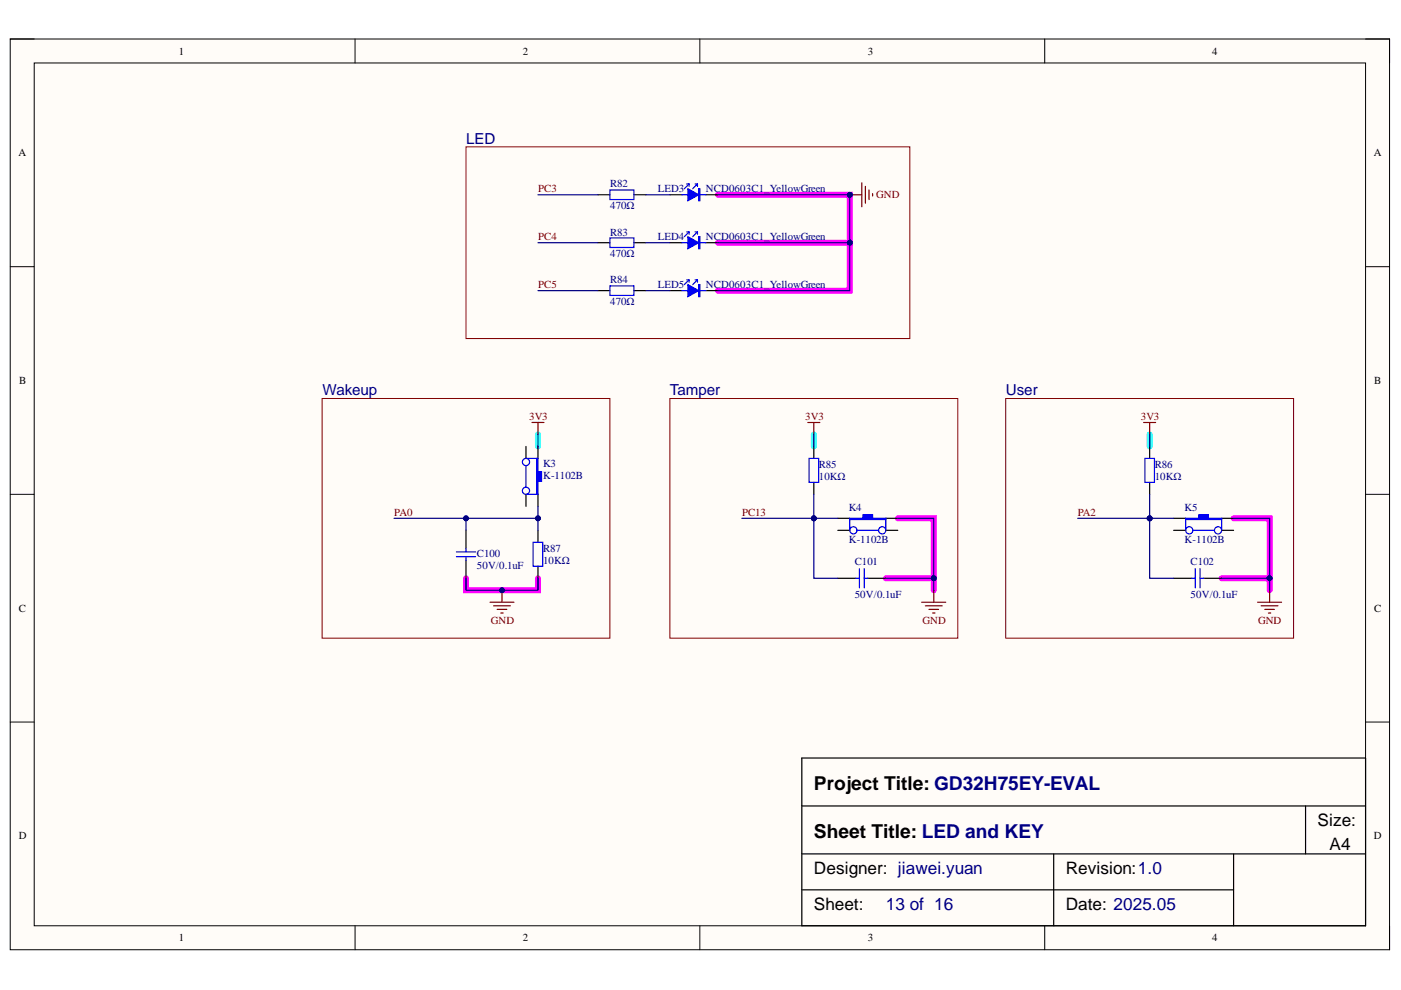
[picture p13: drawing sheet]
<svg xmlns="http://www.w3.org/2000/svg" width="297mm" height="210mm" viewBox="0 0 297 210" stroke-linecap="round" stroke-linejoin="round" font-family="sans-serif">
<defs><g id="words">
<g font-size="4.1">
<text x="172.6" y="167.4">Project Title: GD32H75EY-EVAL</text>
<text x="172.6" y="177.6">Sheet Title: LED and KEY</text>
</g>
<g font-size="3.6">
<text x="279.3" y="175.1">Size:</text>
<text x="172.6" y="185.3">Designer: jiawei.yuan</text>
<text x="226" y="185.3">Revision:1.0</text>
<text x="281.9" y="180.2">A4</text>
<text x="172.6" y="193">Sheet:</text>
<text x="226" y="193">Date: 2025.05</text>
</g>
<text font-size="3.6" fill="#000080" x="187.8" y="193">13 of 16</text>
<g font-size="3.2" fill="#000080">
<text x="98.8" y="30.4">LED</text>
<text x="68.4" y="83.8">Wakeup</text>
<text x="142" y="83.8">Tamper</text>
<text x="213.3" y="83.8">User</text>
</g>
<g font-size="2.3">
<text x="37.9" y="11.6">1</text>
<text x="110.8" y="11.6">2</text>
<text x="184" y="11.6">3</text>
<text x="257" y="11.6">4</text>
<text x="3.9" y="33.1">A</text>
<text x="291.3" y="33.1">A</text>
<text x="4.1" y="81.4">B</text>
<text x="291.4" y="81.4">B</text>
<text x="4" y="129.7">C</text>
<text x="291.4" y="129.7">C</text>
<text x="4" y="177.9">D</text>
<text x="291.3" y="177.9">D</text>
<text x="37.9" y="199.6">1</text>
<text x="110.8" y="199.6">2</text>
<text x="184" y="199.6">3</text>
<text x="257" y="199.6">4</text>
</g>
<g font-size="2.3" fill="#800000">
<text x="114.1" y="40.7">PC3</text>
<text x="185.8" y="42">GND</text>
<text x="114.1" y="51">PC4</text>
<text x="114.1" y="61.1">PC5</text>
<text x="112.2" y="89">3V3</text>
<text x="170.7" y="89">3V3</text>
<text x="241.9" y="89">3V3</text>
<text x="83.6" y="109.4">PA0</text>
<text x="157.4" y="109.4">PC13</text>
<text x="228.5" y="109.4">PA2</text>
<text x="104.1" y="132.2">GND</text>
<text x="195.6" y="132.2">GND</text>
<text x="266.7" y="132.2">GND</text>
</g>
<g font-size="2.3" fill="#000080">
<text x="129.4" y="39.7">R82</text>
<text x="139.5" y="40.7">LED3</text>
<text x="149.7" y="40.7">NCD0603C1_YellowGreen</text>
<text x="129.4" y="44.3">470Ω</text>
<text x="129.4" y="50">R83</text>
<text x="139.5" y="51">LED4</text>
<text x="149.7" y="51">NCD0603C1_YellowGreen</text>
<text x="129.4" y="54.5">470Ω</text>
<text x="129.4" y="60.1">R84</text>
<text x="129.4" y="64.7">470Ω</text>
<text x="139.5" y="61.1">LED5</text>
<text x="149.7" y="61.1">NCD0603C1_YellowGreen</text>
<text x="115.1" y="99">K3</text>
<text x="115.1" y="101.5">K-1102B</text>
<text x="173.6" y="99.2">R85</text>
<text x="173.6" y="101.8">10KΩ</text>
<text x="244.8" y="99.2">R86</text>
<text x="244.8" y="101.8">10KΩ</text>
<text x="179.9" y="108.4">K4</text>
<text x="251.2" y="108.4">K5</text>
<text x="101.1" y="118">C100</text>
<text x="115.1" y="117">R87</text>
<text x="115.1" y="119.5">10KΩ</text>
<text x="179.9" y="115.2">K-1102B</text>
<text x="181.2" y="119.8">C101</text>
<text x="251.2" y="115.2">K-1102B</text>
<text x="252.4" y="119.8">C102</text>
<text x="101.1" y="120.5">50V/0.1uF</text>
<text x="181.2" y="126.9">50V/0.1uF</text>
<text x="252.4" y="126.9">50V/0.1uF</text>
</g>
</g></defs>
<path d="M2.2 8.3h292.4v193.1h-292.4z" fill-rule="evenodd" fill="#fffcf8"/>
<path d="M2.2 8.3h292.4v193.1h-292.4z" fill="none" stroke="#000" stroke-width=".21"/>
<path d="M7.3 13.4h282.2v182.9h-282.2z" fill-rule="evenodd" fill="#fffcf8"/>
<g fill="none" stroke="#000" stroke-width=".21">
<path d="M2.2 8.3h5.1M7.3 13.4h282.2v182.9h-282.2zM75.3 8.3v5M148.4 8.3v5M221.5 8.3v5.1M289.5 8.3h5.1v5.1M2.2 56.5h5.1M289.5 56.5h5.1M2.2 104.8h5.1M289.5 104.8h5.1M2.2 153.1h5.1M289.5 153.1h5.1"/>
<path d="M75.3 196.3v5.1M148.4 196.3v5.1M221.5 196.3v5.1M294.6 196.3v5.1"/>
</g>
<path d="M152.2 41.3h28v10.2h-28M180.2 51.5v10.1h-28M190.3 109.9h7.7v15.2M261.5 109.9h7.7v15.2M98.8 122.6v2.5h15.3v-2.5M187.8 122.6h10.2M259 122.6h10.2" fill="none" stroke="#f0f" stroke-width="1.3"/>
<path d="M114.1 92.1v2.6M172.5 92.1v2.6M243.7 92.1v2.6" fill="none" stroke="#0ff" stroke-width="1.3"/>
<path d="M126.8 41.3h2.5M134.4 41.3h2.5M142 41.3h2.6M149.7 41.3h2.5M170 160.7h119.5v35.6h-119.5zM170 170.9h119.5M276.8 170.9v10.1M170 181h119.5M170 188.7h91.5M223.4 181v15.3M261.5 181v15.3" fill="none" stroke="#000" stroke-width=".25"/>
<path d="M129.3 40.3h5.1v2h-5.1z" fill="none" stroke="#00f" stroke-width=".25"/>
<path d="M145.8 40l2.3 1.3-2.3 1.3z" fill="#00f"/>
<path d="M145.6 39h.5M146.1 39l-1 1M146.1 39v.5M147.4 39h.5M147.9 39l-1 1M147.9 39v.5M129.3 50.4h5.1v2.1h-5.1zM144.6 41.3h1.2M145.8 40l2.3 1.3-2.3 1.3zM148.1 40h.3v2.6h-.3zM148.3 40v2.6M148.4 41.3h1.3" fill="none" stroke="#00f" stroke-width=".25"/>
<path d="M126.8 51.5h2.5M134.4 51.5h2.5M142 51.5h2.6M149.7 51.5h2.5" fill="none" stroke="#000" stroke-width=".25"/>
<path d="M145.8 50.2l2.3 1.3-2.3 1.2z" fill="#00f"/>
<path d="M144.6 51.5h1.2M145.6 49.2h.5M145.8 50.2l2.3 1.3-2.3 1.2zM146.1 49.2l-1 1M146.1 49.2v.5M147.4 49.2h.5M147.9 49.2l-1 1M147.9 49.2v.5M148.1 50.2h.3v2.5h-.3zM148.3 50.2v2.5M148.4 51.5h1.3M129.3 60.6h5.1v2h-5.1z" fill="none" stroke="#00f" stroke-width=".25"/>
<path d="M126.8 61.6h2.5M134.4 61.6h2.5M142 61.6h2.6M149.7 61.6h2.5" fill="none" stroke="#000" stroke-width=".25"/>
<path d="M145.8 60.4l2.3 1.2-2.3 1.3z" fill="#00f"/>
<path d="M145.6 59.3h.5M146.1 59.3l-1 1.1M146.1 59.3v.5M147.4 59.3h.5M147.9 59.3l-1 1.1M147.9 59.3v.5M144.6 61.6h1.2M145.8 60.4l2.3 1.2-2.3 1.3zM148.1 60.4h.3v2.5h-.3zM148.3 60.4v2.5M148.4 61.6h1.3" fill="none" stroke="#00f" stroke-width=".25"/>
<path d="M182.7 38.8v5M183.5 39.5v3.6M180.2 41.3h2.5M184.2 40.3v2M185 41v.6" fill="none" stroke="#800000" stroke-width=".25"/>
<circle cx="180.2" cy="41.3" r=".51" fill="#000080"/>
<circle cx="180.2" cy="41.3" r=".51" fill="none" stroke="#000080" stroke-width=".21"/>
<path d="M98.8 31.1h94.1v40.7h-94.1zM68.3 84.5h61v50.8h-61z" fill="none" stroke="#800000" stroke-width=".21"/>
<path d="M112.8 89.6h2.5M114.1 89.6v2.5" fill="none" stroke="#800000" stroke-width=".25"/>
<path d="M114.1 94.7v2.5M114.1 104.8v2.6" fill="none" stroke="#000" stroke-width=".25"/>
<path d="M113.8 97.2h.3v2.8h.7v2h-.7v2.8h-.3z" fill-rule="evenodd" fill="#00f"/>
<g fill="none" stroke="#00f" stroke-width=".25">
<path d="M111.5 97.2h2.6M111.5 98.7v4.6M113.8 97.2h.3v2.8h.7v2h-.7v2.8h-.3zM96.8 117h4M96.8 118h4M98.8 116.3v.7M98.8 118v.8M111.5 104.8h2.6M113 115h2.1v5.1h-2.1z"/>
<circle cx="111.5" cy="98" r=".76"/>
<circle cx="111.5" cy="104.1" r=".76"/>
</g>
<path d="M111.5 94.7v2.5M98.8 112.4v3.9M98.8 118.8v3.8M111.5 104.8v2.6M114.1 112.4v2.6M114.1 120.1v2.5" fill="none" stroke="#000" stroke-width=".25"/>
<path d="M103.9 127.7h5.1M104.6 128.4h3.6M105.4 129.2h2M106.2 130h.5M106.4 125.1v2.6" fill="none" stroke="#800000" stroke-width=".25"/>
<circle cx="106.4" cy="125.1" r=".51" fill="#000080"/>
<circle cx="106.4" cy="125.1" r=".51" fill="none" stroke="#000080" stroke-width=".21"/>
<path d="M142 84.5h61.1v50.8h-61.1z" fill="none" stroke="#800000" stroke-width=".21"/>
<path d="M171.3 89.6h2.5M172.5 89.6v2.5M195.4 127.7h5.1M196.2 128.4h3.6M197 129.2h2M197.7 130h.5M198 125.1v2.6" fill="none" stroke="#800000" stroke-width=".25"/>
<path d="M172.5 94.7v2.5M172.5 102.3v2.5M177.6 109.9h2.6M187.8 109.9h2.5M177.6 122.6h3.9M184 122.6h3.8" fill="none" stroke="#000" stroke-width=".25"/>
<path d="M171.5 97.2h2.1v5.1h-2.1zM181.5 122.6h.7M182.2 120.6v4M183.2 122.6h.8M183.2 120.6v4" fill="none" stroke="#00f" stroke-width=".25"/>
<path d="M180.2 109.9h2.8v-.8h2v.8h2.8v.2h-7.6z" fill-rule="evenodd" fill="#00f"/>
<g fill="none" stroke="#00f" stroke-width=".25">
<path d="M180.2 109.9h2.8v-.8h2v.8h2.8v.2h-7.6zM180.2 109.9v2.5M181.7 112.4h4.6M187.8 109.9v2.5"/>
<circle cx="180.9" cy="112.4" r=".76"/>
<circle cx="187" cy="112.4" r=".76"/>
</g>
<path d="M177.6 112.4h2.6M187.8 112.4h2.5" fill="none" stroke="#000" stroke-width=".25"/>
<path d="M136.9 41.3h5.1M136.9 51.5h5.1M152.2 41.3h28v10.2h-28M136.9 61.6h5.1" fill="none" stroke="#000080" stroke-width=".25"/>
<circle cx="180.2" cy="51.5" r=".51" fill="#000080"/>
<circle cx="180.2" cy="51.5" r=".51" fill="none" stroke="#000080" stroke-width=".21"/>
<circle cx="180.2" cy="41.3" r=".51" fill="#000080"/>
<circle cx="180.2" cy="41.3" r=".51" fill="none" stroke="#000080" stroke-width=".21"/>
<path d="M180.2 51.5v10.1h-28" fill="none" stroke="#000080" stroke-width=".25"/>
<circle cx="180.2" cy="51.5" r=".51" fill="#000080"/>
<circle cx="180.2" cy="51.5" r=".51" fill="none" stroke="#000080" stroke-width=".21"/>
<path d="M114.1 41.3h12.7M114.1 51.5h12.7M114.1 61.6h12.7M114.1 92.1v2.6M114.1 109.9h-15.3v2.5" fill="none" stroke="#000080" stroke-width=".25"/>
<circle cx="98.8" cy="109.9" r=".51" fill="#000080"/>
<circle cx="98.8" cy="109.9" r=".51" fill="none" stroke="#000080" stroke-width=".21"/>
<circle cx="114.1" cy="109.9" r=".51" fill="#000080"/>
<circle cx="114.1" cy="109.9" r=".51" fill="none" stroke="#000080" stroke-width=".21"/>
<path d="M98.8 122.6v2.5h15.3v-2.5" fill="none" stroke="#000080" stroke-width=".25"/>
<circle cx="106.4" cy="125.1" r=".51" fill="#000080"/>
<circle cx="106.4" cy="125.1" r=".51" fill="none" stroke="#000080" stroke-width=".21"/>
<path d="M83.5 109.9h15.3" fill="none" stroke="#000080" stroke-width=".25"/>
<circle cx="98.8" cy="109.9" r=".51" fill="#000080"/>
<circle cx="98.8" cy="109.9" r=".51" fill="none" stroke="#000080" stroke-width=".21"/>
<path d="M114.1 107.4v5" fill="none" stroke="#000080" stroke-width=".25"/>
<circle cx="114.1" cy="109.9" r=".51" fill="#000080"/>
<circle cx="114.1" cy="109.9" r=".51" fill="none" stroke="#000080" stroke-width=".21"/>
<path d="M172.5 92.1v2.6M172.5 104.8v5.1h-15.2" fill="none" stroke="#000080" stroke-width=".25"/>
<circle cx="172.5" cy="109.9" r=".51" fill="#000080"/>
<circle cx="172.5" cy="109.9" r=".51" fill="none" stroke="#000080" stroke-width=".21"/>
<path d="M172.5 109.9h5.1" fill="none" stroke="#000080" stroke-width=".25"/>
<circle cx="172.5" cy="109.9" r=".51" fill="#000080"/>
<circle cx="172.5" cy="109.9" r=".51" fill="none" stroke="#000080" stroke-width=".21"/>
<path d="M190.3 109.9h7.7v15.2" fill="none" stroke="#000080" stroke-width=".25"/>
<circle cx="198" cy="122.6" r=".51" fill="#000080"/>
<circle cx="198" cy="122.6" r=".51" fill="none" stroke="#000080" stroke-width=".21"/>
<path d="M187.8 122.6h10.2" fill="none" stroke="#000080" stroke-width=".25"/>
<circle cx="198" cy="122.6" r=".51" fill="#000080"/>
<circle cx="198" cy="122.6" r=".51" fill="none" stroke="#000080" stroke-width=".21"/>
<path d="M172.5 109.9v12.7h5.1" fill="none" stroke="#000080" stroke-width=".25"/>
<circle cx="172.5" cy="109.9" r=".51" fill="#000080"/>
<circle cx="172.5" cy="109.9" r=".51" fill="none" stroke="#000080" stroke-width=".21"/>
<path d="M213.2 84.5h61.1v50.8h-61.1z" fill="none" stroke="#800000" stroke-width=".21"/>
<path d="M242.5 89.6h2.5M243.7 89.6v2.5M266.6 127.7h5.1M267.4 128.4h3.6M268.2 129.2h2M268.9 130h.5M269.2 125.1v2.6" fill="none" stroke="#800000" stroke-width=".25"/>
<path d="M243.7 94.7v2.5M243.7 102.3v2.5M248.8 109.9h2.6M259 109.9h2.5M248.8 122.6h3.9M255.2 122.6h3.8" fill="none" stroke="#000" stroke-width=".25"/>
<path d="M242.7 97.2h2.1v5.1h-2.1zM252.7 122.6h.7M253.4 120.6v4M254.4 122.6h.8M254.4 120.6v4" fill="none" stroke="#00f" stroke-width=".25"/>
<path d="M251.4 109.9h2.8v-.8h2v.8h2.8v.2h-7.6z" fill-rule="evenodd" fill="#00f"/>
<g fill="none" stroke="#00f" stroke-width=".25">
<path d="M251.4 109.9h2.8v-.8h2v.8h2.8v.2h-7.6zM251.4 109.9v2.5M252.9 112.4h4.6M259 109.9v2.5"/>
<circle cx="252.1" cy="112.4" r=".76"/>
<circle cx="258.2" cy="112.4" r=".76"/>
</g>
<path d="M248.8 112.4h2.6M259 112.4h2.5" fill="none" stroke="#000" stroke-width=".25"/>
<path d="M243.7 92.1v2.6M243.7 104.8v5.1h-15.2" fill="none" stroke="#000080" stroke-width=".25"/>
<circle cx="243.8" cy="109.9" r=".51" fill="#000080"/>
<circle cx="243.8" cy="109.9" r=".51" fill="none" stroke="#000080" stroke-width=".21"/>
<path d="M243.7 109.9h5.1" fill="none" stroke="#000080" stroke-width=".25"/>
<circle cx="243.8" cy="109.9" r=".51" fill="#000080"/>
<circle cx="243.8" cy="109.9" r=".51" fill="none" stroke="#000080" stroke-width=".21"/>
<path d="M261.5 109.9h7.7v15.2" fill="none" stroke="#000080" stroke-width=".25"/>
<circle cx="269.2" cy="122.6" r=".51" fill="#000080"/>
<circle cx="269.2" cy="122.6" r=".51" fill="none" stroke="#000080" stroke-width=".21"/>
<path d="M259 122.6h10.2" fill="none" stroke="#000080" stroke-width=".25"/>
<circle cx="269.2" cy="122.6" r=".51" fill="#000080"/>
<circle cx="269.2" cy="122.6" r=".51" fill="none" stroke="#000080" stroke-width=".21"/>
<path d="M243.7 109.9v12.7h5.1" fill="none" stroke="#000080" stroke-width=".25"/>
<circle cx="243.8" cy="109.9" r=".51" fill="#000080"/>
<circle cx="243.8" cy="109.9" r=".51" fill="none" stroke="#000080" stroke-width=".21"/>
<use href="#words"/>
</svg>
